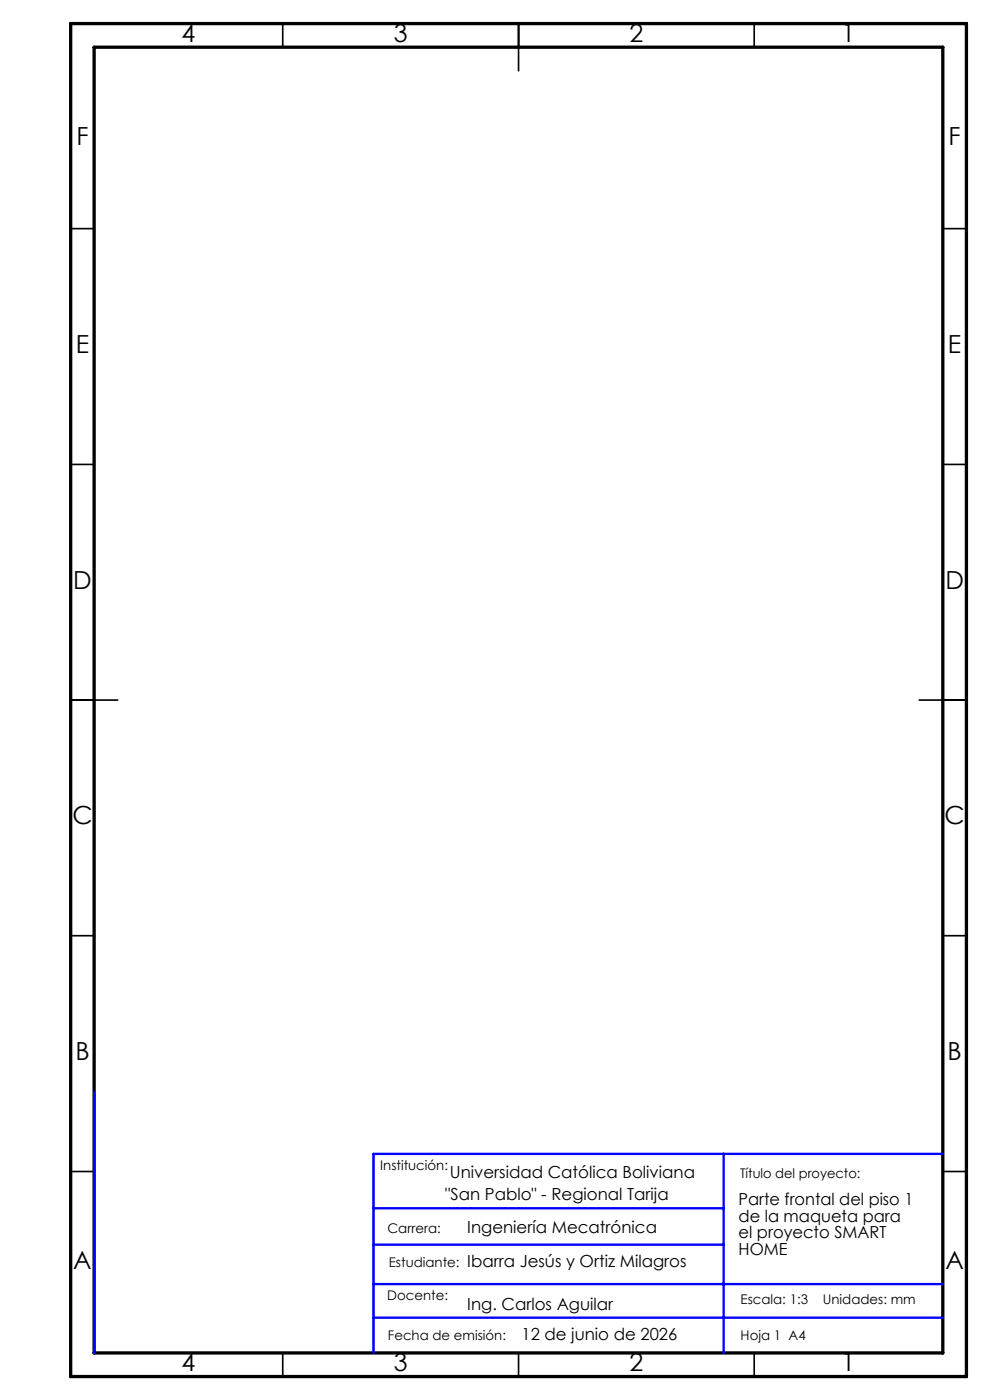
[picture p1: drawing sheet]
<svg xmlns="http://www.w3.org/2000/svg" width="210mm" height="297mm" viewBox="0 0 210 297" stroke-linecap="round" stroke-linejoin="round" font-family="sans-serif">
<defs><g id="words">
<g font-size="5.3">
<text x="38.5" y="8.9">4</text>
<text x="83.5" y="8.9">3</text>
<text x="133.5" y="8.9">2</text>
<text x="178.5" y="8.9">1</text>
<text x="16.2" y="30.7">F</text>
<text x="201.2" y="30.7">F</text>
<text x="16.1" y="74.9">E</text>
<text x="201.1" y="74.9">E</text>
<text x="15.5" y="124.9">D</text>
<text x="200.5" y="124.9">D</text>
<text x="15.4" y="174.9">C</text>
<text x="200.4" y="174.9">C</text>
<text x="16" y="224.9">B</text>
<text x="201" y="224.9">B</text>
<text x="15.5" y="269.2">A</text>
<text x="200.5" y="269.2">A</text>
<text x="38.5" y="290.9">4</text>
<text x="83.5" y="290.9">3</text>
<text x="133.5" y="290.9">2</text>
<text x="178.5" y="290.9">1</text>
</g>
<g font-size="3.5">
<text x="95.4" y="249.9">Universidad Católica Boliviana</text>
<text x="94.5" y="254.5">&quot;San Pablo&quot; - Regional Tarija</text>
<text x="156.7" y="255.6">Parte frontal del piso 1</text>
<text x="99.1" y="261.6">Ingeniería Mecatrónica</text>
<text x="156.7" y="259.2">de la maqueta para</text>
<text x="156.7" y="262.7">el proyecto SMART</text>
<text x="99.1" y="268.7">Ibarra Jesús y Ortiz Milagros</text>
<text x="156.7" y="266.2">HOME</text>
<text x="99.1" y="278">Ing. Carlos Aguilar</text>
<text x="110.6" y="284.2">12 de junio de 2026</text>
</g>
<g font-size="2.8">
<text x="80.7" y="248.2">Institución:</text>
<text x="157" y="249.9">Título del proyecto:</text>
<text x="82.2" y="261.6">Carrera:</text>
<text x="82.5" y="268.7">Estudiante:</text>
<text x="82.1" y="275.8">Docente:</text>
<text x="157.1" y="276.7">Escala: 1:3</text>
<text x="174.5" y="276.7">Unidades: mm</text>
<text x="82.3" y="284.2">Fecha de emisión:</text>
<text x="157.1" y="284.2">Hoja 1 A4</text>
</g>
</g></defs>
<g fill="none" stroke="#000" stroke-width=".35">
<path d="M60 5v5M110 5v10M160 5v5M15 48.5h5M200 48.5h5M15 98.5h5M200 98.5h5M15 148.5h10M195 148.5h10M15 198.5h5M200 198.5h5M15 248.5h5"/>
<path d="M200 248.5h5M60 287v5M110 287v5M160 287v5"/>
</g>
<path d="M15 5h190v287h-190zM20 10h180v277h-180z" fill="none" stroke="#000" stroke-width=".7"/>
<path d="M20 231.8v55.2M79.2 256.3h74.3M153.5 244.8v42.2M200 244.8h-120.8v42.2M79.2 264.1h74.3M79.2 272.4h120.8M79.2 279.5h120.8" fill="none" stroke="#00f" stroke-width=".5"/>
<use href="#words"/>
</svg>
